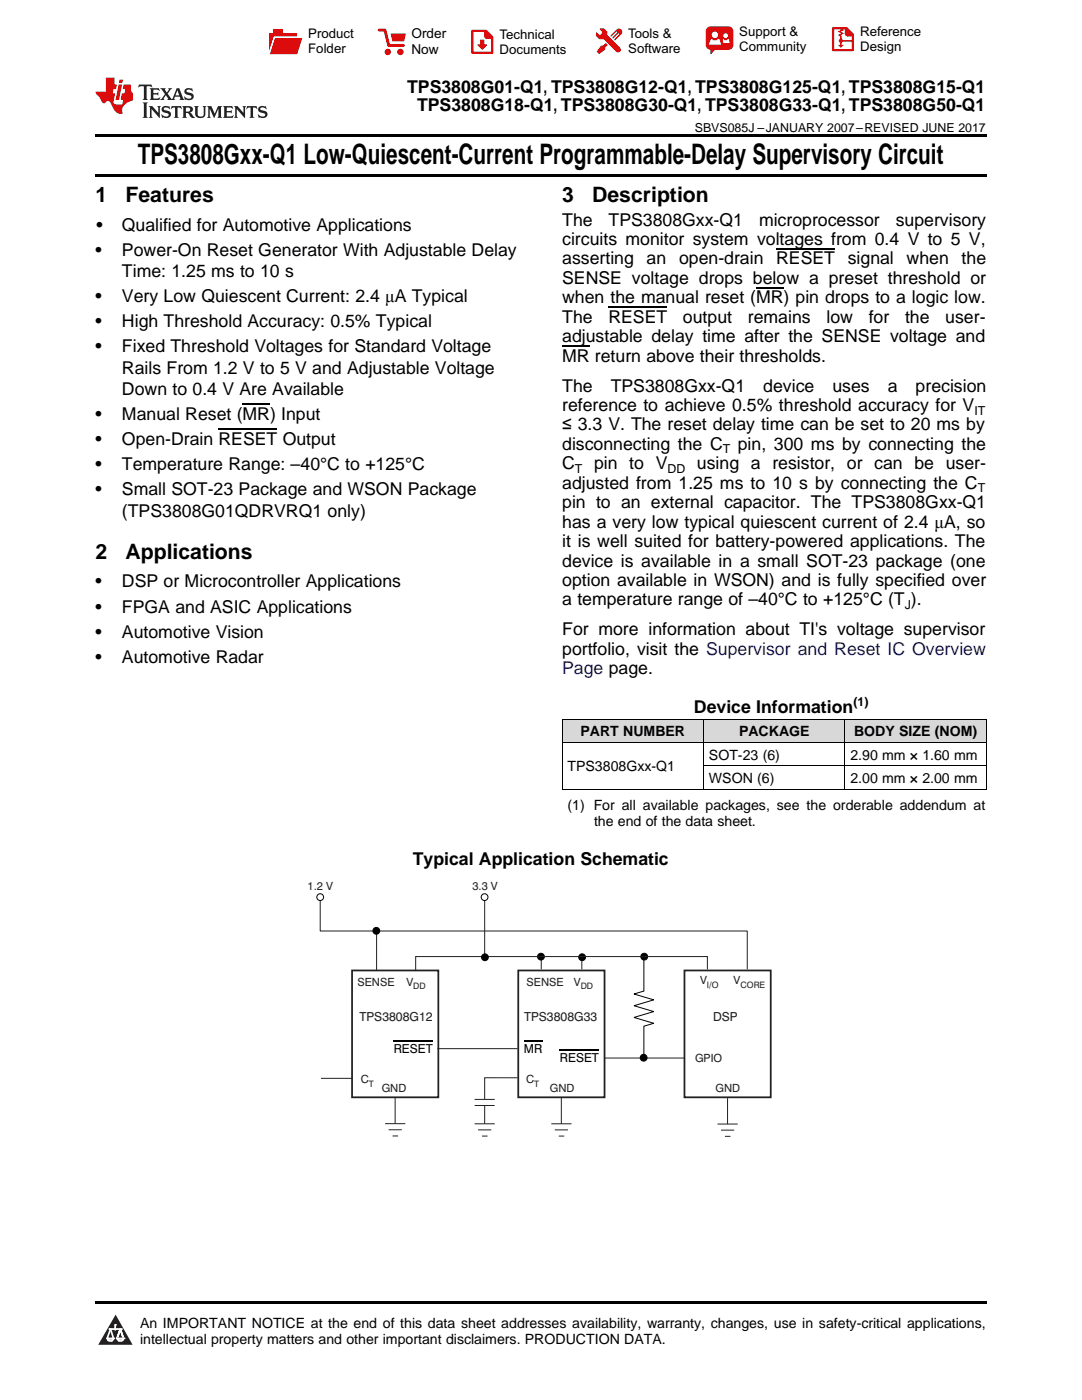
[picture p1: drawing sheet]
<svg xmlns="http://www.w3.org/2000/svg" width="216mm" height="279mm" viewBox="0 0 216 279" stroke-linecap="round" stroke-linejoin="round" font-family="sans-serif">
<defs><g id="words">
<text font-size="5.6" x="27.5" y="32.8">TPS3808Gxx-Q1 Low-Quiescent-Current Programmable-Delay Supervisory Circuit</text>
<g font-size="4.2">
<text x="19" y="40.4">1</text>
<text x="25" y="40.4">Features</text>
<text x="112.2" y="40.4">3</text>
<text x="118.2" y="40.4">Description</text>
<text x="19" y="111.5">2</text>
<text x="25" y="111.5">Applications</text>
</g>
<g font-size="3.5">
<text x="81.2" y="18.6">TPS3808G01-Q1, TPS3808G12-Q1, TPS3808G125-Q1, TPS3808G15-Q1</text>
<text x="83.2" y="22.2">TPS3808G18-Q1, TPS3808G30-Q1, TPS3808G33-Q1, TPS3808G50-Q1</text>
<text x="19.2" y="46.1">•</text>
<text x="24.3" y="46.1">Qualified for Automotive Applications</text>
<text x="112.2" y="45">The</text>
<text x="121.4" y="45">TPS3808Gxx-Q1</text>
<text x="151.5" y="45">microprocessor</text>
<text x="178.7" y="45">supervisory</text>
<text x="19" y="51.1">•</text>
<text x="24.3" y="51.1">Power-On Reset Generator With Adjustable Delay</text>
<text x="112.2" y="48.9">circuits monitor system voltages from 0.4 V to 5 V,</text>
<text x="112.2" y="52.8">asserting</text>
<text x="129" y="52.8">an</text>
<text x="135.5" y="52.8">open-drain</text>
<text x="154.9" y="52.8">RESET</text>
<text x="169.2" y="52.8">signal</text>
<text x="180.9" y="52.8">when</text>
<text x="191.9" y="52.8">the</text>
<text x="24.3" y="55.3">Time: 1.25 ms to 10 s</text>
<text x="112.2" y="56.7">SENSE voltage drops below a preset threshold or</text>
<text x="19" y="60.3">•</text>
<text x="19" y="65.3">•</text>
<text x="24.3" y="60.3">Very Low Quiescent Current: 2.4 μA Typical</text>
<text x="24.3" y="65.3">High Threshold Accuracy: 0.5% Typical</text>
<text x="112.2" y="60.5">when the manual reset (MR) pin drops to a logic low.</text>
<text x="112.2" y="64.4">The</text>
<text x="121.4" y="64.4">RESET</text>
<text x="136.3" y="64.4">output</text>
<text x="149.2" y="64.4">remains</text>
<text x="164.9" y="64.4">low</text>
<text x="173.3" y="64.4">for</text>
<text x="180.6" y="64.4">the</text>
<text x="188.6" y="64.4">user-</text>
<text x="19" y="70.3">•</text>
<text x="24.3" y="70.3">Fixed Threshold Voltages for Standard Voltage</text>
<text x="112.2" y="68.3">adjustable delay time after the SENSE voltage and</text>
<text x="24.3" y="74.6">Rails From 1.2 V to 5 V and Adjustable Voltage</text>
<text x="112.2" y="72.2">MR return above their thresholds.</text>
<text x="19" y="83.8">•</text>
<text x="24.3" y="78.8">Down to 0.4 V Are Available</text>
<text x="24.3" y="83.8">Manual Reset (MR) Input</text>
<text x="112.2" y="78.1">The</text>
<text x="112.2" y="82">reference to achieve 0.5% threshold accuracy for V</text>
<text x="121.9" y="78.1">TPS3808Gxx-Q1</text>
<text x="152.3" y="78.1">device</text>
<text x="166.1" y="78.1">uses</text>
<text x="177.1" y="78.1">a</text>
<text x="182.7" y="78.1">precision</text>
<text x="19" y="88.8">•</text>
<text x="24.3" y="88.8">Open-Drain RESET Output</text>
<text x="112.2" y="85.9">≤ 3.3 V. The reset delay time can be set to 20 ms by</text>
<text x="112.2" y="89.8">disconnecting the C</text>
<text x="147.2" y="89.8">pin, 300 ms by connecting the</text>
<text x="19" y="93.8">•</text>
<text x="24.3" y="93.8">Temperature Range: –40°C to +125°C</text>
<text x="112.2" y="93.7">C</text>
<text x="118.5" y="93.7">pin to V</text>
<text x="139.1" y="93.7">using a resistor, or can be user-</text>
<text x="19" y="98.8">•</text>
<text x="24.3" y="98.8">Small SOT-23 Package and WSON Package</text>
<text x="112.2" y="97.5">adjusted from 1.25 ms to 10 s by connecting the C</text>
<text x="112.2" y="101.4">pin to an external capacitor. The TPS3808Gxx-Q1</text>
<text x="24.3" y="103.1">(TPS3808G01QDRVRQ1 only)</text>
<text x="112.2" y="105.3">has a very low typical quiescent current of 2.4 μA, so</text>
<text x="112.2" y="109.2">it is well suited for battery-powered applications. The</text>
<text x="112.2" y="113.1">device is available in a small SOT-23 package (one</text>
<text x="19" y="117.2">•</text>
<text x="24.3" y="117.2">DSP or Microcontroller Applications</text>
<text x="112.2" y="116.9">option available in WSON) and is fully specified over</text>
<text x="19" y="122.2">•</text>
<text x="24.3" y="122.2">FPGA and ASIC Applications</text>
<text x="112.2" y="120.8">a temperature range of –40°C to +125°C (T ).</text>
<text x="19" y="127.2">•</text>
<text x="24.3" y="127.2">Automotive Vision</text>
<text x="112.2" y="126.8">For more information about TI's voltage supervisor</text>
<text x="112.2" y="130.7">portfolio, visit the Supervisor and Reset IC Overview</text>
<text x="19" y="132.3">•</text>
<text x="24.3" y="132.3">Automotive Radar</text>
<text x="138.5" y="142.3">Device Information</text>
<text x="82.4" y="172.7">Typical Application Schematic</text>
</g>
<text font-size="3.5" fill="#0000c8" x="112.2" y="134.5">Page page.</text>
<g font-size="2.8">
<text x="115.8" y="146.9">PART NUMBER</text>
<text x="147.5" y="146.9">PACKAGE</text>
<text x="170.4" y="146.9">BODY SIZE (NOM)</text>
<text x="113.2" y="153.9">TPS3808Gxx-Q1</text>
<text x="141.5" y="151.6">SOT-23 (6)</text>
<text x="169.7" y="151.6">2.90 mm × 1.60 mm</text>
<text x="113.2" y="161.7">(1) For all available packages, see the orderable addendum at</text>
<text x="141.5" y="156.2">WSON (6)</text>
<text x="169.7" y="156.2">2.00 mm × 2.00 mm</text>
<text x="118.5" y="164.9">the end of the data sheet.</text>
<text x="27.9" y="265">An IMPORTANT NOTICE at the end of this data sheet addresses availability, warranty, changes, use in safety-critical applications,</text>
<text x="27.9" y="268.2">intellectual property matters and other important disclaimers. PRODUCTION DATA.</text>
</g>
<g font-size="2.7">
<text x="82.1" y="7.7">Order</text>
<text x="82.1" y="10.7">Now</text>
</g>
<g font-size="2.6">
<text x="61.5" y="7.6">Product</text>
<text x="61.5" y="10.6">Folder</text>
<text x="99.7" y="7.8">Technical</text>
<text x="99.7" y="10.8">Documents</text>
<text x="125.3" y="7.6">Tools &amp;</text>
<text x="125.3" y="10.6">Software</text>
<text x="147.5" y="7.2">Support &amp;</text>
<text x="147.5" y="10.2">Community</text>
<text x="171.6" y="7.3">Reference</text>
<text x="171.6" y="10.2">Design</text>
</g>
<g font-size="2.5">
<text x="138.6" y="26.3">SBVS085J –JANUARY 2007–REVISED JUNE 2017</text>
<text x="194.5" y="82.7">IT</text>
<text x="114.7" y="94.4">T</text>
<text x="133.2" y="94.4">DD</text>
<text x="144.2" y="90.5">T</text>
<text x="195.1" y="98.2">T</text>
<text x="180.5" y="121.5">J</text>
<text x="170.3" y="140.9">(1)</text>
<text x="78.6" y="210.1">RESET</text>
<text x="104.5" y="210.1">MR</text>
<text x="111.7" y="212">RESET</text>
</g>
<g font-size="2.5" fill="#231f20">
<text x="71.7" y="203.8">TPS3808G12</text>
<text x="104.6" y="203.8">TPS3808G33</text>
<text x="142.3" y="203.8">DSP</text>
</g>
<g font-size="2.3" fill="#231f20">
<text x="61.4" y="177.5">1.2 V</text>
<text x="94.3" y="177.5">3.3 V</text>
<text x="71.3" y="196.7">SENSE</text>
<text x="81.1" y="196.7">V</text>
<text x="105.1" y="196.7">SENSE</text>
<text x="114.5" y="196.7">V</text>
<text x="139.7" y="196.5">V</text>
<text x="146.4" y="196.5">V</text>
<text x="138.7" y="212">GPIO</text>
<text x="72" y="216.2">C</text>
<text x="76.2" y="217.9">GND</text>
<text x="105" y="216.2">C</text>
<text x="109.7" y="217.9">GND</text>
<text x="142.8" y="217.9">GND</text>
</g>
<g font-size="1.8" fill="#231f20">
<text x="82.5" y="197.4">DD</text>
<text x="115.9" y="197.4">DD</text>
<text x="141.1" y="197.2">I/O</text>
<text x="147.8" y="197.2">CORE</text>
<text x="73.6" y="216.9">T</text>
<text x="106.6" y="216.9">T</text>
</g>
</g></defs>
<g fill="#d8d8d8">
<path d="M112.2 143.5h28.2v4.7h-28.2z"/>
<path d="M140.4 143.5h28.2v4.7h-28.2z"/>
<path d="M168.6 143.5h28.2v4.7h-28.2z"/>
</g>
<path d="M23.1 262.4l3.4 6h-6.9z" fill="#231f20"/>
<path d="M21.4 267.1h1.2l-.3 .5h-.3a.55 .55 0 0 1-.6-.5z" fill-rule="evenodd" fill="#fff"/>
<path d="M21.4 267.1h1.2l-.3 .5h-.3a.55 .55 0 0 1-.6-.5z" fill="none" stroke="#231f20" stroke-width=".34"/>
<path d="M21.4 267.1l1.2 .1-.3 .4h-.5z" fill="none" stroke="#fff" stroke-width=".34"/>
<path d="M23 265.3h.1" fill="none" stroke="#fff" stroke-width=".34"/>
<path d="M23 264.4v.9z" fill="#fff"/>
<path d="M23 264.4v.9z" fill="none" stroke="#fff" stroke-width=".34"/>
<circle cx="23" cy="264.4" r=".17" fill="#fff"/>
<path d="M21.9 265.2h.1" fill="none" stroke="#fff" stroke-width=".34"/>
<path d="M21.9 265.2h2.3z" fill="#fff"/>
<path d="M21.9 265.2h2.3z" fill="none" stroke="#fff" stroke-width=".34"/>
<circle cx="24.2" cy="265.2" r=".17" fill="#fff"/>
<path d="M23.3 267.1h.1" fill="none" stroke="#fff" stroke-width=".34"/>
<path d="M24 265.2l-.7 1.9z" fill="#fff"/>
<path d="M24 265.2l-.7 1.9z" fill="none" stroke="#fff" stroke-width=".34"/>
<path d="M24 265.2l.7 1.9z" fill="#fff"/>
<path d="M24 265.2l.7 1.9z" fill="none" stroke="#fff" stroke-width=".34"/>
<path d="M24.6 267.1h.1" fill="none" stroke="#fff" stroke-width=".34"/>
<circle cx="21.4" cy="267.1" r=".17" fill="#fff"/>
<path d="M22.1 265.2l-.7 1.9z" fill="#fff"/>
<path d="M22.1 265.2l-.7 1.9z" fill="none" stroke="#fff" stroke-width=".34"/>
<path d="M22.1 265.2l.5 1.9z" fill="#fff"/>
<path d="M22.1 265.2l.5 1.9z" fill="none" stroke="#fff" stroke-width=".34"/>
<circle cx="22.6" cy="267.1" r=".17" fill="#fff"/>
<path d="M23.4 267.1h1.3a.65 .65 0 0 1-.7 .5 .65 .65 0 0 1-.6-.5z" fill-rule="evenodd" fill="#fff"/>
<path d="M23.4 267.1h1.3a.65 .65 0 0 1-.7 .5 .65 .65 0 0 1-.6-.5z" fill="none" stroke="#231f20" stroke-width=".34"/>
<path d="M23.4 267.1h1.3l-.4 .5h-.6z" fill="none" stroke="#fff" stroke-width=".34"/>
<path d="M23.3 267.1h.1" fill="none" stroke="#fff" stroke-width=".34"/>
<circle cx="24.7" cy="267.1" r=".17" fill="#fff"/>
<path d="M19 34.8h177.8v.5h-177.8zM19 26.8h177.8v.6h-177.8zM19 259.7h177.8v.5h-177.8z" fill="#000"/>
<path d="M70.3 193.7h17.2v25.3h-17.2zM103.4 193.7h17.2v25.3h-17.2zM136.6 193.7h17.2v25.3h-17.2z" fill="none" stroke="#231f20" stroke-width=".35"/>
<g fill="none" stroke="#231f20" stroke-width=".2">
<path d="M63.9 179.7v6.1h85.2v7.7M96.7 179.7v11.2M75.1 185.7v7.9M108 190.9v2.6M116.1 190.9v2.6M141.2 193.5v-2.6h-58.3v2.9M64 215.2h6.3M78.8 219.1v5.2M87.3 209.3h16M94.7 219.4h4M103.3 215.1h-6.6v4.3M112 219.1v5.2"/>
<path d="M120.6 211.2h15.9M145.2 219.2v5.1M76.8 224.3h4.1M77.5 225.5h2.7M78.3 226.7h1.1M94.7 224.3h4M94.7 220.6h4M95.4 225.5h2.6M96.2 226.7h1.1M96.7 220.7v3.5M110 224.3h4M110.7 225.5h2.6"/>
<path d="M111.5 226.7h1.1M143.2 224.3h4M143.9 225.5h2.6M144.7 226.8h1.1"/>
</g>
<g fill="none" stroke="#000" stroke-width=".2">
<path d="M112.2 157.5h84.6M112.2 148.1h84.6M112.2 143.5h84.6M112.2 143.5v14M140.4 143.5v14M140.4 152.8h56.4M168.6 143.5v14M196.8 143.5v14M128.5 191.2v6.6l-2 .6 3.9 1.1-3.9 1.2 3.9 1.2-3.9 1.2 3.9 1.1-1.9 .6v6.5"/>
<circle cx="63.9" cy="179" r=".68"/>
<circle cx="96.7" cy="179" r=".68"/>
<circle cx="75.1" cy="185.8" r=".68"/>
<circle cx="96.8" cy="191" r=".68"/>
<circle cx="107.9" cy="190.9" r=".68"/>
<circle cx="116.2" cy="191" r=".68"/>
<circle cx="128.6" cy="190.9" r=".68"/>
<circle cx="128.4" cy="211.1" r=".68"/>
</g>
<g fill="#000">
<circle cx="75.1" cy="185.8" r=".68"/>
<circle cx="96.8" cy="191" r=".68"/>
<circle cx="107.9" cy="190.9" r=".68"/>
<circle cx="116.2" cy="191" r=".68"/>
<circle cx="128.6" cy="190.9" r=".68"/>
<circle cx="128.4" cy="211.1" r=".68"/>
</g>
<path d="M78.6 207.8h7.8M104.5 207.8h3.7M111.7 209.6h7.8" fill="none" stroke="#000" stroke-width=".25"/>
<path d="M27.7 16.9l-.1 .6 .6-.3h.5v.2v2.2l-.2 .4h1l-.2-.4v-2.2v-.2h.5l.6 .3-.2-.6zM29.9 17.6l.2 .4v1.6l-.2 .4h1.9l.1-.6a1.09 1.09 0 0 1-1.3 .1v-.6h.6l.4 .2v-.7l-.2 .2h-.8v-.6l.2-.1a1.01 1.01 0 0 1 1 .3l-.1-.6zM32 17.6l.9 1.2-1 1.2h.9l-.2-.3 .5-.7 .5 .7-.3 .3h1.7l-.2-.3 .1-.4h1l.1 .4-.2 .3h1l-.3-.4-.7-2h-.5l-1 2.2-.8-1.1 .9-1.1h-.9l.2 .2-.4 .7-.4-.7 .2-.2zM35.4 18l.4 1h-.8zM37 17.7a.66 .66 0 0 0-.2 .8 .66 .66 0 0 0 .6 .4l.7 .2 .1 .2a.8 .8 0 0 1-.7 .4 .8 .8 0 0 1-.7-.5l.1 .8 .2-.2a.94 .94 0 0 0 1.1 .1 .94 .94 0 0 0 .4-.9 1.48 1.48 0 0 0-1.3-.6v-.4a1.1 1.1 0 0 1 1.2 .2l-.2-.6-.2 .1-.5-.1zM28.5 20.4l.2 .4v2.3l-.2 .4h1l-.2-.4v-2.3l.2-.4zM29.7 21.2l.2 .4v1.5l-.2 .4h.8l-.3-.4 .1-1.3 1.6 1.8v-2l.2-.4h-.7l.2 .2v1.1l-1.2-1.3zM32.5 21.3a.66 .66 0 0 0-.2 .8 .66 .66 0 0 0 .6 .4l.6 .2 .2 .2a.8 .8 0 0 1-.8 .4 .8 .8 0 0 1-.7-.5l.2 .7 .2-.1a.94 .94 0 0 0 1 .1 .94 .94 0 0 0 .5-1 1.47 1.47 0 0 0-1.3-.6l-.1-.3a1.1 1.1 0 0 1 1.3 .2l-.2-.6-.2 .1-.5-.2zM34.3 21.2l-.2 .6a.64 .64 0 0 1 .8-.3v1.6l-.2 .4h1l-.3-.4 .1-1.6a.66 .66 0 0 1 .8 .3l-.2-.6zM36.3 21.2l.3 .4v1.5l-.3 .4h1l-.2-.2v-.7h.5l.1 .1a.8 .8 0 0 0 1.2 .7l-1-1a.62 .62 0 0 0 .6-.5 .62 .62 0 0 0-.6-.7zM37.1 21.5h.1a.48 .48 0 0 1 .6 0 .48 .48 0 0 1 .1 .6l-.2 .1-.6 .1zM38.7 21.2l.2 .2a2.29 2.29 0 0 0 .4 2 1.05 1.05 0 0 0 1.7-.7v-1.3l.2-.2h-.8l.2 .4v1.1a.61 .61 0 0 1-.6 .6 .61 .61 0 0 1-.6-.6v-1.1l.3-.4zM41.3 21.2l.3 .4v1.5l-.3 .4h.8l-.2-.4v-1.4l.8 1.9 .9-1.9v1.4l-.2 .4h.9l-.2-.4v-1.5l.2-.4h-.8l-.7 1.5-.6-1.5zM44.5 21.2l.2 .4v1.5l-.2 .4h1.9l.2-.6a1.1 1.1 0 0 1-1.4 .2v-.7h.6l.4 .2v-.6l-.2 .1-.8 .1v-.6l.2-.1a1.02 1.02 0 0 1 1.1 .2l-.2-.5zM46.7 21.2l.2 .4v1.5l-.2 .4h.8l-.3-.4 .1-1.3 1.6 1.8v-2l.2-.4h-.7l.2 .2v1.1l-1.2-1.3zM49.3 21.2l-.1 .6a.64 .64 0 0 1 .8-.3v1.6l-.3 .4h1l-.2-.4v-1.6a.66 .66 0 0 1 .8 .3l-.1-.6zM51.7 21.3a.66 .66 0 0 0-.2 .7 .66 .66 0 0 0 .7 .5l.6 .2 .1 .2a.8 .8 0 0 1-.7 .4 .8 .8 0 0 1-.7-.5l.1 .7 .2-.1a.94 .94 0 0 0 1.1 .1 .94 .94 0 0 0 .4-1 1.48 1.48 0 0 0-1.2-.6l-.1-.3a1.1 1.1 0 0 1 1.2 .2l-.2-.6-.1 .1-.6-.2z" fill="#231f20"/>
<path d="M21.1 15.5v2.8h-2v.4l.9 .9a.96 .96 0 0 0 1 1 .59 .59 0 0 1 .5-.4 .59 .59 0 0 1 .5 .3l.4 .8a1.61 1.61 0 0 0 2.1 1.3 1.63 1.63 0 0 1 1.1-2.2l.9-.3v-1.5a1.6 1.6 0 0 1-.4-1.7h-1.4l-.2 .9h.5l-.2 .8h-.5l-.2 1v.3h.5l-.2 .9h-.7a.74 .74 0 0 1-1-.6l.3-1.6h-.5l.2-.8h.5l.1-.9h-.4v-1.4zM23.7 16.9l-.7 3h.8l.6-3zM23.8 15.9l-.1 .7h.7l.2-.7z" fill="#ee1d23"/>
<g fill="#d60000">
<path d="M54.5 5.8h2v.8h2.7v4.2h-5.5v-4.2h.8z" fill-rule="evenodd"/>
<path d="M54.8 7.5h5.6l-1.1 3.3h-5.6z" fill-rule="evenodd"/>
</g>
<path d="M54.7 7.4h5.7l-.1 .1h-5.5l-1.1 3.3z" fill-rule="evenodd" fill="#fff"/>
<path d="M54.7 7.4h5.7l-.1 .1h-5.5l-1.1 3.3z" fill="none" stroke="#fff" stroke-width=".2"/>
<path d="M75.6 6h1.2l.7 3.1h3" fill="none" stroke="#d60000" stroke-width=".56"/>
<g fill="#d60000">
<path d="M77.9 6.7h3.1l-.4 1.5h-2.3z" fill-rule="evenodd"/>
<circle cx="77.4" cy="10.4" r=".64"/>
<circle cx="79.9" cy="10.4" r=".64"/>
</g>
<path d="M94.3 6.2h2.7l1.2 1.2v3.1h-3.9z" fill="none" stroke="#d60000" stroke-width=".44"/>
<g fill="#d60000">
<path d="M95.8 7.9h.8v1h.6l-1 1.1-.9-1v-.1h.5z" fill-rule="evenodd"/>
<path d="M96.6 6.2h.4l1.2 1.2v.4h-1.2l-.4-.4z" fill-rule="evenodd"/>
<path d="M119.7 5.7h.8l.6 .6 .1 .7 2.5 2.5-.7 .8-2.4-2.3-1.1-.2-.5-.6v-.8l.7 .6 .5-.4v-.2l-.5-.5z" fill-rule="evenodd"/>
<path d="M119.9 9.1h.5l.5-.5 .4 .4-.5 .5-.1 .4-1.2 .9-.4-.5z" fill-rule="evenodd"/>
<path d="M123 5.9a.67 .67 0 0 1 1 0 .67 .67 0 0 1 0 .9z" fill-rule="evenodd"/>
<path d="M123 5.9l1 .9-1.2 1.2h-.2v-.2l.9-.9 .1-.2h-.2l-1 1h-.2v-.2l1-1v-.2h-.2l-1 1h-.2v-.2z" fill-rule="evenodd"/>
<circle cx="123.3" cy="9.9" r=".54"/>
</g>
<path d="M121.1 6.3l-.1 .7" fill="none" stroke="#d60000" stroke-width=".2"/>
<g fill="#d60000">
<path d="M141.1 5.5l.7-.2h3.6a.95 .95 0 0 1 .9 .9v2.8a.95 .95 0 0 1-.9 .9h-3.6a.95 .95 0 0 1-1-.9v-2.8z" fill-rule="evenodd"/>
<path d="M141.8 9.9h.9l-.8 .9h-.1z" fill-rule="evenodd"/>
</g>
<g fill="#fff">
<path d="M144.3 8.6h1.3z"/>
<path d="M141.9 7.8h.2l.2 .2h.7l.2-.2h.3l.4 1.1h-2.5z" fill-rule="evenodd"/>
<path d="M144.2 7.8h.2l.2 .2h.5l.1-.2h.2l.2 .8h-1.3z" fill-rule="evenodd"/>
<circle cx="142.6" cy="6.9" r=".65"/>
<circle cx="144.8" cy="7.1" r=".48"/>
</g>
<path d="M166.2 5.6h2.8l1.2 1.3v3.1h-4z" fill="none" stroke="#d60000" stroke-width=".44"/>
<path d="M167.8 7.3v1.8M167.8 8.1h2.3" fill="none" stroke="#d60000" stroke-width=".3"/>
<g fill="#d60000">
<path d="M168.6 5.6h.4l1.2 1.3v.4h-1.1l-.5-.6z" fill-rule="evenodd"/>
<circle cx="167.8" cy="8.1" r=".42"/>
<circle cx="169.1" cy="6.7" r=".55"/>
</g>
<g fill="#d60000">
<path d="M167.2 9h1.2l-.6 .5z"/>
<path d="M167.5 5.8h.6l.3 .2-.6 .3 .6 .4-.7 .3 .2 .3h-.2l-.5-.3 .6-.3-.6-.4 .6-.3z"/>
</g>
<path d="M150.9 57.4h5.5M154.9 49.7h11.7M112.2 69.1h5.5M121.4 61.3h11.7M43.6 85.7h11.8M48.4 80.7h5.5" fill="none" stroke="#000" stroke-width=".25"/>
<use href="#words"/>
</svg>
